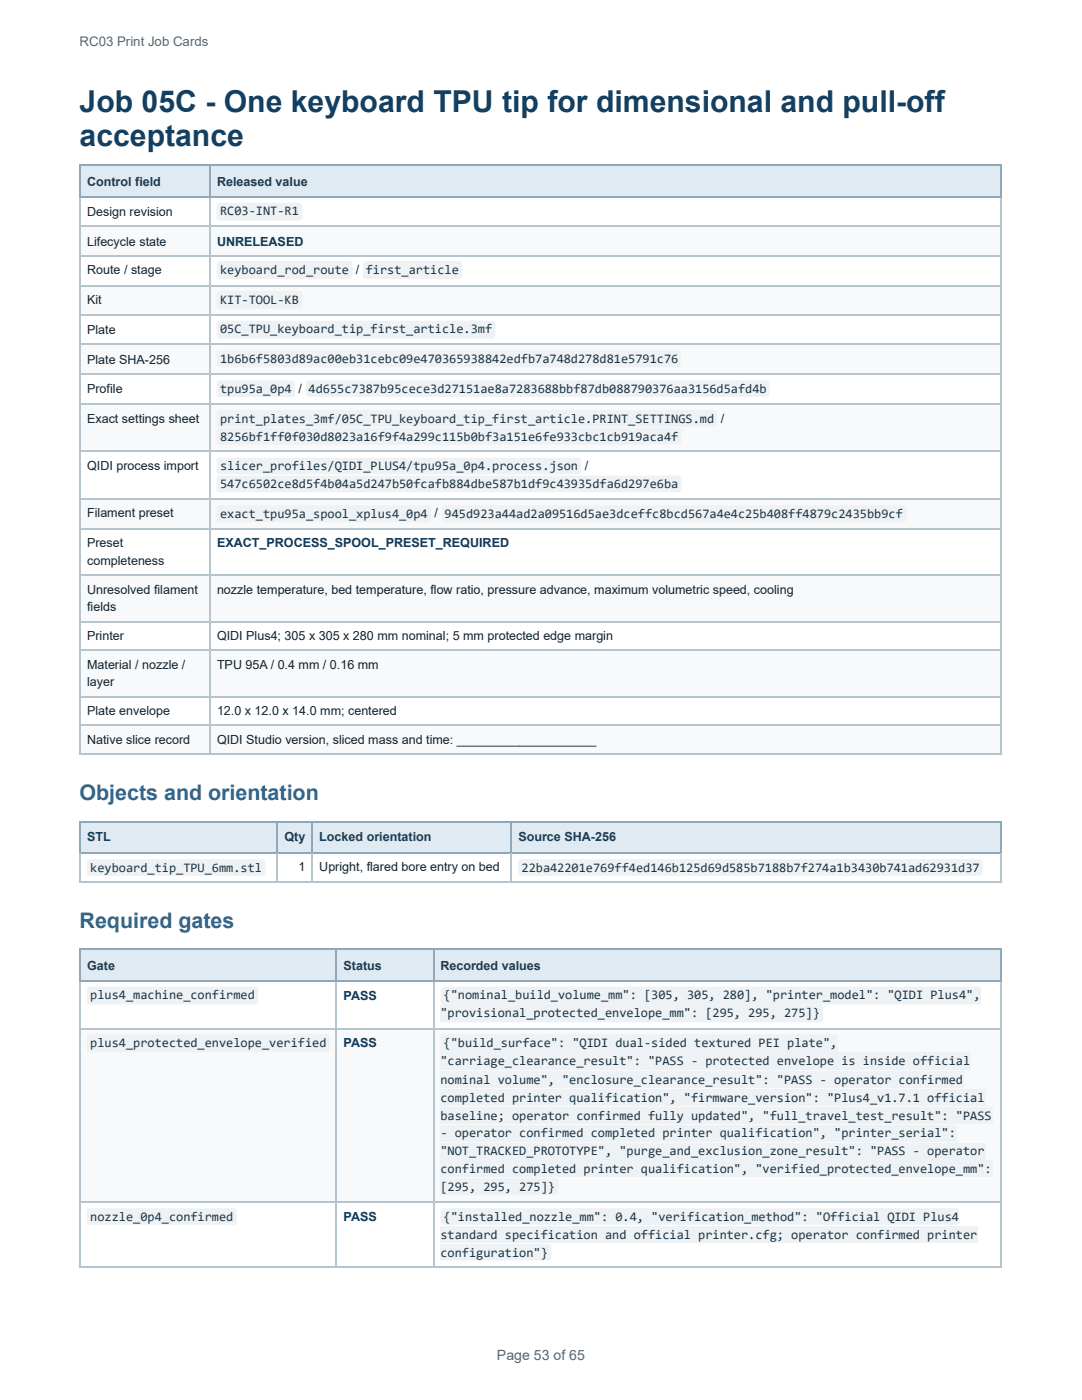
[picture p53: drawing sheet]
<svg xmlns="http://www.w3.org/2000/svg" width="216mm" height="279mm" viewBox="0 0 216 279" stroke-linecap="round" stroke-linejoin="round" font-family="sans-serif">
<defs><g id="words">
<g font-size="6" fill="#123f62">
<text x="15.9" y="22.4">Job 05C - One keyboard TPU tip for dimensional and pull-off</text>
<text x="15.9" y="29.1">acceptance</text>
</g>
<g font-size="4.3" fill="#2f668e">
<text x="15.9" y="159.6">Objects and orientation</text>
<text x="15.9" y="185.3">Required gates</text>
</g>
<text font-size="2.8" fill="#5b6470" x="99.2" y="271.5">Page 53 of 65</text>
<text font-size="2.6" fill="#5b6470" x="15.9" y="9.3">RC03 Print Job Cards</text>
<g font-size="2.6" fill="#1d3646">
<text x="43.9" y="43">RC03-INT-R1</text>
<text x="43.9" y="54.7">keyboard_rod_route</text>
<text x="73" y="54.7">first_article</text>
<text x="43.9" y="60.6">KIT-TOOL-KB</text>
<text x="43.9" y="66.5">05C_TPU_keyboard_tip_first_article.3mf</text>
<text x="43.9" y="72.5">1b6b6f5803d89ac00eb31cebc09e470365938842edfb7a748d278d81e5791c76</text>
<text x="43.9" y="78.4">tpu95a_0p4</text>
<text x="61.6" y="78.4">4d655c7387b95cece3d27151ae8a7283688bbf87db088790376aa3156d5afd4b</text>
<text x="43.9" y="84.4">print_plates_3mf/05C_TPU_keyboard_tip_first_article.PRINT_SETTINGS.md</text>
<text x="43.9" y="87.9">8256bf1ff0f030d8023a16f9f4a299c115b0bf3a151e6fe933cbc1cb919aca4f</text>
<text x="43.9" y="93.9">slicer_profiles/QIDI_PLUS4/tpu95a_0p4.process.json</text>
<text x="43.9" y="97.4">547c6502ce8d5f4b04a5d247b50fcafb884dbe587b1df9c43935dfa6d297e6ba</text>
<text x="43.9" y="103.4">exact_tpu95a_spool_xplus4_0p4</text>
<text x="88.7" y="103.4">945d923a44ad2a09516d5ae3dceffc8bcd567a4e4c25b408ff4879c2435bb9cf</text>
<text x="18" y="174">keyboard_tip_TPU_6mm.stl</text>
<text x="104.1" y="174">22ba42201e769ff4ed146b125d69d585b7188b7f274a1b3430b741ad62931d37</text>
<text x="18" y="199.4">plus4_machine_confirmed</text>
<text x="87.9" y="203">&quot;provisional_protected_envelope_mm&quot;: [295, 295, 275]}</text>
<text x="88.5" y="199.4">{&quot;nominal_build_volume_mm&quot;: [305, 305, 280], &quot;printer_model&quot;: &quot;QIDI Plus4&quot;,</text>
<text x="18" y="208.9">plus4_protected_envelope_verified</text>
<text x="88.5" y="208.9">{&quot;build_surface&quot;: &quot;QIDI dual-sided textured PEI plate&quot;,</text>
<text x="87.9" y="212.5">&quot;carriage_clearance_result&quot;: &quot;PASS - protected envelope is inside official</text>
<text x="87.9" y="216.3">nominal volume&quot;, &quot;enclosure_clearance_result&quot;: &quot;PASS - operator confirmed</text>
<text x="87.9" y="219.9">completed printer qualification&quot;, &quot;firmware_version&quot;: &quot;Plus4_v1.7.1 official</text>
<text x="87.9" y="223.4">baseline; operator confirmed fully updated&quot;, &quot;full_travel_test_result&quot;: &quot;PASS</text>
<text x="87.9" y="227">- operator confirmed completed printer qualification&quot;, &quot;printer_serial&quot;:</text>
<text x="87.9" y="230.6">&quot;NOT_TRACKED_PROTOTYPE&quot;, &quot;purge_and_exclusion_zone_result&quot;: &quot;PASS - operator</text>
<text x="87.9" y="234.1">confirmed completed printer qualification&quot;, &quot;verified_protected_envelope_mm&quot;:</text>
<text x="87.9" y="237.7">[295, 295, 275]}</text>
<text x="18" y="243.7">nozzle_0p4_confirmed</text>
<text x="88.5" y="243.7">{&quot;installed_nozzle_mm&quot;: 0.4, &quot;verification_method&quot;: &quot;Official QIDI Plus4</text>
<text x="87.9" y="247.2">standard specification and official printer.cfg; operator confirmed printer</text>
<text x="87.9" y="250.8">configuration&quot;}</text>
</g>
<g font-size="2.5" fill="#173c56">
<text x="17.4" y="37.1">Control field</text>
<text x="43.3" y="37.1">Released value</text>
<text x="17.4" y="167.9">STL</text>
<text x="56.8" y="167.9">Qty</text>
<text x="63.7" y="167.9">Locked orientation</text>
<text x="103.4" y="167.9">Source SHA-256</text>
<text x="17.4" y="193.6">Gate</text>
<text x="68.6" y="193.6">Status</text>
<text x="87.9" y="193.6">Recorded values</text>
</g>
<g font-size="2.5" fill="#17202a">
<text x="17.4" y="43.1">Design revision</text>
<text x="17.4" y="49">Lifecycle state</text>
<text x="17.4" y="54.7">Route / stage</text>
<text x="71" y="54.7">/</text>
<text x="17.4" y="60.7">Kit</text>
<text x="17.4" y="66.6">Plate</text>
<text x="17.4" y="72.6">Plate SHA-256</text>
<text x="17.4" y="78.5">Profile</text>
<text x="59.5" y="78.5">/</text>
<text x="17.4" y="84.5">Exact settings sheet</text>
<text x="143.8" y="84.5">/</text>
<text x="17.4" y="93.7">QIDI process import</text>
<text x="116.7" y="93.7">/</text>
<text x="17.4" y="103.2">Filament preset</text>
<text x="86.7" y="103.2">/</text>
<text x="17.4" y="109.2">Preset</text>
<text x="17.4" y="112.7">completeness</text>
<text x="17.4" y="118.4">Unresolved filament</text>
<text x="43.3" y="118.4">nozzle temperature, bed temperature, flow ratio, pressure advance, maximum volumetric speed, cooling</text>
<text x="17.4" y="122">fields</text>
<text x="17.4" y="127.7">Printer</text>
<text x="43.3" y="127.7">QIDI Plus4; 305 x 305 x 280 mm nominal; 5 mm protected edge margin</text>
<text x="17.4" y="133.4">Material / nozzle /</text>
<text x="17.4" y="137">layer</text>
<text x="43.3" y="133.4">TPU 95A / 0.4 mm / 0.16 mm</text>
<text x="17.4" y="142.7">Plate envelope</text>
<text x="43.3" y="142.7">12.0 x 12.0 x 14.0 mm; centered</text>
<text x="17.4" y="148.4">Native slice record</text>
<text x="43.3" y="148.4">QIDI Studio version, sliced mass and time: ____________________</text>
<text x="59.5" y="173.8">1</text>
<text x="63.7" y="173.8">Upright, flared bore entry on bed</text>
</g>
<g font-size="2.5" fill="#0a3656">
<text x="43.3" y="49">UNRELEASED</text>
<text x="43.3" y="109.2">EXACT_PROCESS_SPOOL_PRESET_REQUIRED</text>
<text x="68.6" y="199.5">PASS</text>
<text x="68.6" y="209">PASS</text>
<text x="68.6" y="243.7">PASS</text>
</g>
</g></defs>
<g fill="#dfeaf2">
<path d="M16.1 33.1h25.9v6.2h-25.9z"/>
<path d="M42 33.1h157.8v6.2h-157.8z"/>
</g>
<g fill="#f7f9fa">
<path d="M16.1 45.2h25.9v5.7h-25.9z"/>
<path d="M42 45.2h157.8v5.7h-157.8z"/>
<path d="M16.1 56.9h25.9v5.9h-25.9z"/>
<path d="M42 56.9h157.8v5.9h-157.8z"/>
<path d="M16.1 68.8h25.9v5.9h-25.9z"/>
<path d="M42 68.8h157.8v5.9h-157.8z"/>
<path d="M16.1 80.6h25.9v9.6h-25.9z"/>
<path d="M42 80.6h157.8v9.6h-157.8z"/>
<path d="M16.1 99.7h25.9v5.7h-25.9z"/>
<path d="M42 99.7h157.8v5.7h-157.8z"/>
<path d="M16.1 114.6h25.9v9.3h-25.9z"/>
<path d="M42 114.6h157.8v9.3h-157.8z"/>
<path d="M16.1 129.6h25.9v9.3h-25.9z"/>
<path d="M42 129.6h157.8v9.3h-157.8z"/>
<path d="M16.1 144.8h25.9v5.7h-25.9z"/>
<path d="M42 144.8h157.8v5.7h-157.8z"/>
</g>
<path d="M15.9 33h183.9M15.9 39.4h183.9M16 32.9v6.6M41.9 32.9v6.6" fill="none" stroke="#8fa7b7" stroke-width=".24"/>
<path d="M199.7 32.9v6.6" fill="none" stroke="#8fa7b7" stroke-width=".2"/>
<g fill="none" stroke="#b6c4ce" stroke-width=".24">
<path d="M16 39.5v111M41.9 39.5v111M15.9 45.1h183.9M15.9 51h183.9M15.9 57h183.9M15.9 62.9h183.9M15.9 68.6h183.9M15.9 74.6h183.9M15.9 80.5h183.9M15.9 90h183.9M15.9 99.5h183.9M15.9 105.5h183.9"/>
<path d="M15.9 114.8h183.9M15.9 124h183.9M15.9 129.7h183.9M15.9 139h183.9M15.9 144.7h183.9M15.9 150.4h183.9"/>
</g>
<path d="M199.7 39.5v111" fill="none" stroke="#b6c4ce" stroke-width=".2"/>
<g fill="#dfeaf2">
<path d="M16.1 163.9h39v6.4h-39z"/>
<path d="M55.1 163.9h7.1v6.4h-7.1z"/>
<path d="M62.2 163.9h39.7v6.4h-39.7z"/>
<path d="M101.9 163.9h97.9v6.4h-97.9z"/>
</g>
<path d="M15.9 164h183.9M15.9 170.2h183.9M16 163.9v6.4M55.2 163.9v6.4M62.4 163.9v6.4M102.1 163.9v6.4" fill="none" stroke="#8fa7b7" stroke-width=".24"/>
<path d="M199.7 163.9v6.4" fill="none" stroke="#8fa7b7" stroke-width=".2"/>
<path d="M15.9 176.1h183.9M16 170.3v5.9M55.2 170.3v5.9M62.4 170.3v5.9M102.1 170.3v5.9" fill="none" stroke="#b6c4ce" stroke-width=".24"/>
<path d="M199.7 170.3v5.9" fill="none" stroke="#b6c4ce" stroke-width=".2"/>
<g fill="#dfeaf2">
<path d="M16.1 189.5h51.1v6.2h-51.1z"/>
<path d="M67.2 189.5h19.3v6.2h-19.3z"/>
<path d="M86.5 189.5h113.3v6.2h-113.3z"/>
</g>
<g fill="#f7f9fa">
<path d="M16.1 205.2h51.1v34.7h-51.1z"/>
<path d="M67.2 205.2h19.3v34.7h-19.3z"/>
<path d="M86.5 205.2h113.3v34.7h-113.3z"/>
</g>
<path d="M15.9 189.4h183.9M15.9 195.8h183.9M16 189.3v6.6M67.1 189.3v6.6M86.6 189.3v6.6" fill="none" stroke="#8fa7b7" stroke-width=".24"/>
<path d="M199.7 189.3v6.6" fill="none" stroke="#8fa7b7" stroke-width=".2"/>
<path d="M16 195.9v57.1M67.1 195.9v57.1M86.6 195.9v57.1M15.9 205.3h183.9M15.9 239.8h183.9M15.9 252.9h183.9" fill="none" stroke="#b6c4ce" stroke-width=".24"/>
<path d="M199.7 195.9v57.1" fill="none" stroke="#b6c4ce" stroke-width=".2"/>
<g fill="#eef2f4">
<path d="M43.4 40.7l.4-.2h15.9a.63 .63 0 0 1 .6 .6v2.3a.63 .63 0 0 1-.6 .6h-15.9a.63 .63 0 0 1-.6-.6v-2.3z"/>
<path d="M43.4 52.3l.4-.2h25.9a.63 .63 0 0 1 .6 .7v2.3a.63 .63 0 0 1-.6 .6h-25.9a.63 .63 0 0 1-.6-.6v-2.3z"/>
<path d="M72.6 52.3l.5-.2h18.5a.63 .63 0 0 1 .6 .7v2.3a.63 .63 0 0 1-.6 .6h-18.5a.63 .63 0 0 1-.6-.6v-2.3z"/>
<path d="M43.4 58.2l.4-.1h15.9a.63 .63 0 0 1 .6 .6v2.3a.64 .64 0 0 1-.6 .6h-15.9a.64 .64 0 0 1-.6-.6v-2.3z"/>
<path d="M43.4 64.2l.4-.2h54.4a.63 .63 0 0 1 .6 .6v2.3a.64 .64 0 0 1-.6 .7h-54.4a.64 .64 0 0 1-.6-.7v-2.3z"/>
<path d="M43.4 70.1l.4-.2h91.5a.63 .63 0 0 1 .6 .7v2a.64 .64 0 0 1-.6 .7h-91.5a.64 .64 0 0 1-.6-.7v-2z"/>
<path d="M43.4 76.1l.4-.2h14.5a.63 .63 0 0 1 .6 .6v2.1a.64 .64 0 0 1-.6 .6h-14.5a.64 .64 0 0 1-.6-.6v-2.1z"/>
<path d="M61.2 76.1l.5-.2h91.2a.63 .63 0 0 1 .6 .6v2.1a.64 .64 0 0 1-.6 .6h-91.2a.64 .64 0 0 1-.7-.6v-2.1z"/>
<path d="M43.4 82l.4-.2h98.6a.63 .63 0 0 1 .7 .7v2a.64 .64 0 0 1-.7 .7h-98.6a.64 .64 0 0 1-.6-.7v-2z"/>
<path d="M43.4 85.6l.4-.2h91.5a.63 .63 0 0 1 .6 .6v2.1a.64 .64 0 0 1-.6 .6h-91.5a.64 .64 0 0 1-.6-.6v-2.1z"/>
<path d="M43.4 91.5l.4-.2h71.5a.63 .63 0 0 1 .7 .7v2a.64 .64 0 0 1-.7 .7h-71.5a.64 .64 0 0 1-.6-.7v-2z"/>
<path d="M43.4 95.1l.4-.2h91.5a.63 .63 0 0 1 .6 .6v2.1a.64 .64 0 0 1-.6 .6h-91.5a.64 .64 0 0 1-.6-.6v-2.1z"/>
<path d="M43.4 101l.4-.1h41.6a.63 .63 0 0 1 .6 .6v2a.63 .63 0 0 1-.6 .7h-41.6a.63 .63 0 0 1-.6-.7v-2z"/>
<path d="M88.3 101l.5-.1h91.4a.63 .63 0 0 1 .7 .6v2a.63 .63 0 0 1-.7 .7h-91.4a.63 .63 0 0 1-.7-.7v-2z"/>
<path d="M17.5 171.6l.4-.1h34.4a.63 .63 0 0 1 .7 .6v2.1a.64 .64 0 0 1-.7 .6h-34.4a.64 .64 0 0 1-.6-.6v-2.1z"/>
<path d="M103.5 171.6l.5-.1h91.4a.63 .63 0 0 1 .7 .6v2.1a.64 .64 0 0 1-.7 .6h-91.4a.64 .64 0 0 1-.6-.6v-2.1z"/>
<path d="M17.5 197.1l.4-.2h33a.63 .63 0 0 1 .6 .6v2.3a.64 .64 0 0 1-.6 .7h-33a.64 .64 0 0 1-.6-.7v-2.3z"/>
<path d="M88.1 197.1l.4-.2h107.2v3.6h-107.2a.64 .64 0 0 1-.6-.7v-2.3z"/>
<path d="M87.9 200.5h75.7a.63 .63 0 0 1 .6 .6v2.3a.64 .64 0 0 1-.6 .6h-75.7z"/>
<path d="M17.5 206.6l.4-.2h47.3a.63 .63 0 0 1 .6 .6v2.3a.64 .64 0 0 1-.6 .7h-47.3a.64 .64 0 0 1-.6-.7v-2.3z"/>
<path d="M88.1 206.6l.4-.2h78.6v3.6h-78.6a.64 .64 0 0 1-.6-.7v-2.3z"/>
<path d="M87.9 210h105.9v3.5h-105.9z"/>
<path d="M87.9 213.8h104.4v3.3h-104.4z"/>
<path d="M87.9 217.3h108.7v3.4h-108.7z"/>
<path d="M87.9 220.9h110.1v3.3h-110.1z"/>
<path d="M87.9 224.5h103v3.3h-103z"/>
<path d="M87.9 228h108.7v3.4h-108.7z"/>
<path d="M87.9 231.6h110.1v3.3h-110.1z"/>
<path d="M87.9 235.2h22.9a.63 .63 0 0 1 .6 .6v2.1a.64 .64 0 0 1-.6 .6h-22.9z"/>
<path d="M17.5 241.3l.4-.2h28.7a.63 .63 0 0 1 .7 .7v2a.64 .64 0 0 1-.7 .6h-28.7a.64 .64 0 0 1-.6-.6v-2z"/>
<path d="M88.1 241.3l.4-.2h102.9v3.3h-102.9a.64 .64 0 0 1-.6-.6v-2z"/>
<path d="M87.9 244.7h107.3v3.3h-107.3z"/>
<path d="M87.9 248.3h21.5a.63 .63 0 0 1 .6 .6v2a.63 .63 0 0 1-.6 .7h-21.5z"/>
</g>
<use href="#words"/>
</svg>
